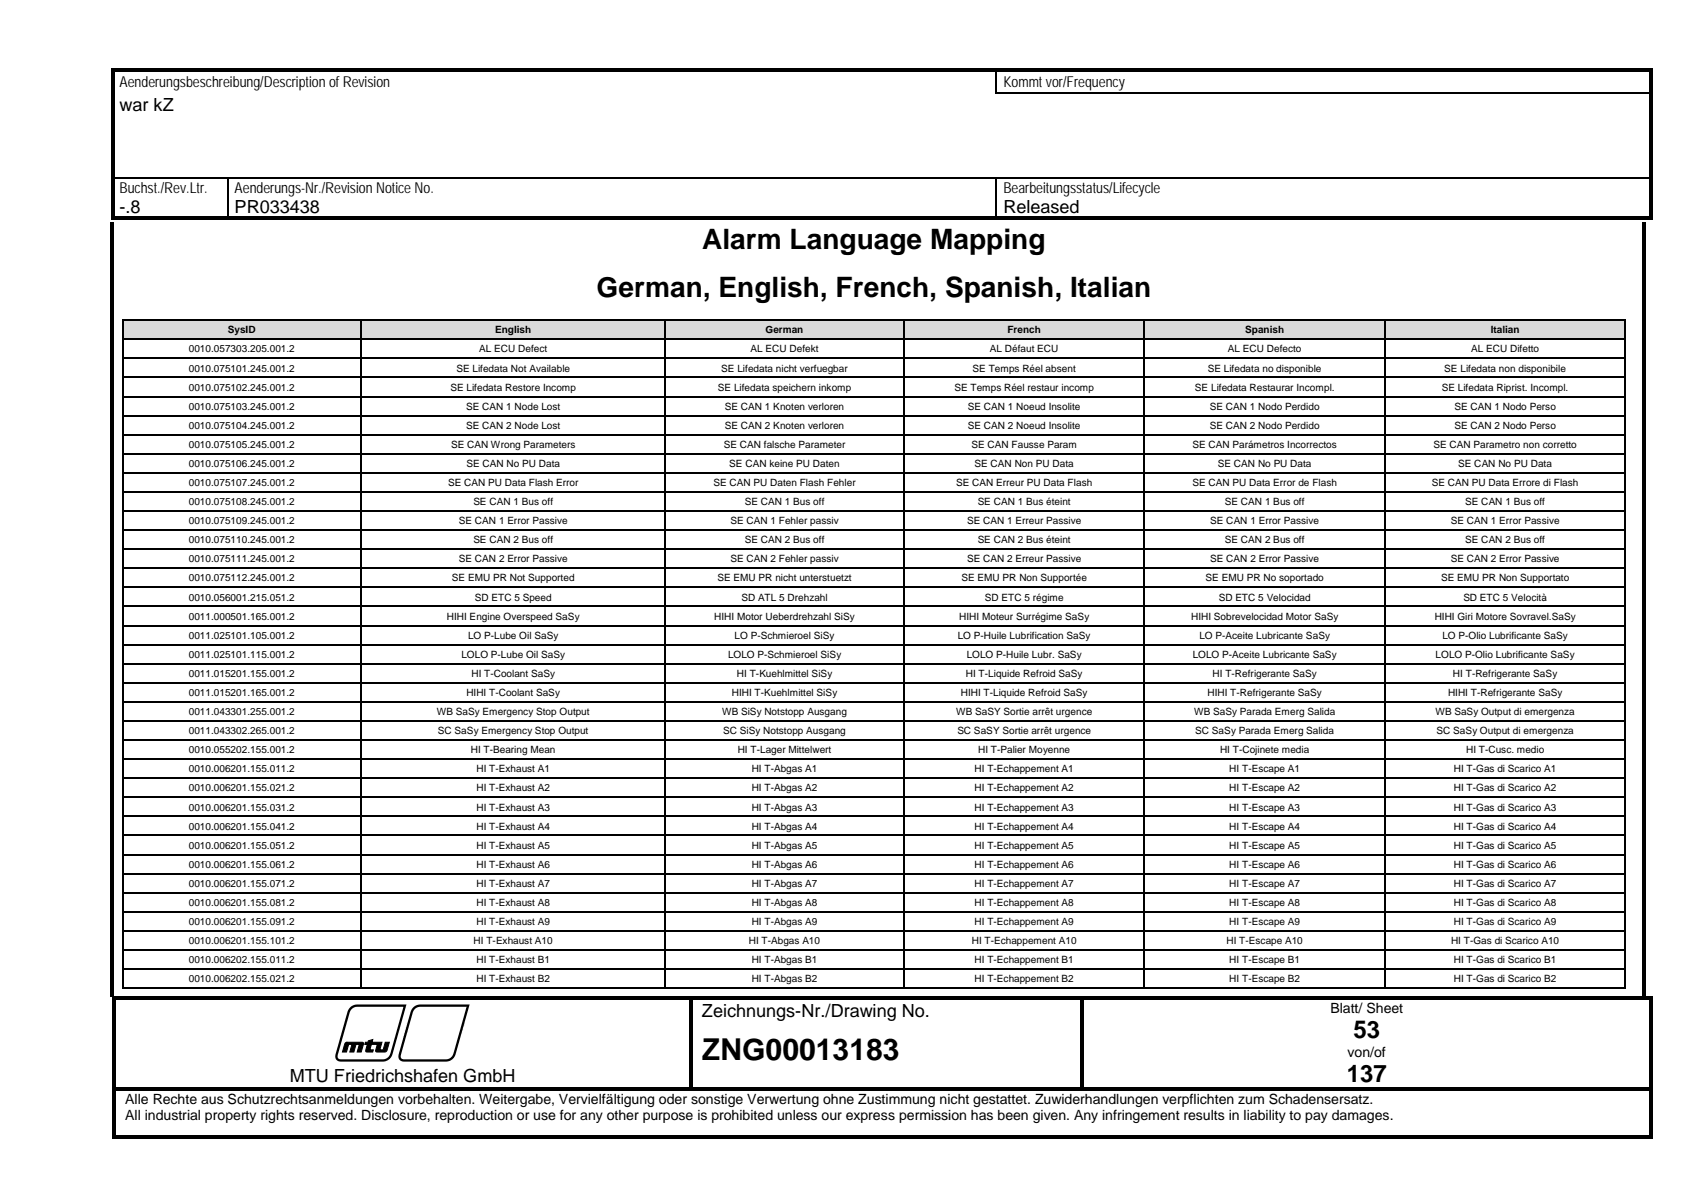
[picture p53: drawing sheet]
<svg xmlns="http://www.w3.org/2000/svg" width="297mm" height="210mm" viewBox="0 0 297 210" stroke-linecap="round" stroke-linejoin="round" font-family="sans-serif">
<defs><g id="words">
<text font-size="5.3" x="123.3" y="186.2">ZNG00013183</text>
<g font-size="4.9">
<text x="123.3" y="43.6">Alarm Language Mapping</text>
<text x="104.8" y="52.2">German, English, French, Spanish, Italian</text>
</g>
<g font-size="4.2">
<text x="237.7" y="182.4">53</text>
<text x="236.5" y="190.1">137</text>
</g>
<g font-size="3.2">
<text x="21" y="19.5">war kZ</text>
<text x="21" y="37.4">-.8</text>
<text x="41.2" y="37.4">PR033438</text>
<text x="176.2" y="37.4">Released</text>
<text x="123.3" y="178.5">Zeichnungs-Nr./Drawing No.</text>
<text x="50.9" y="190">MTU Friedrichshafen GmbH</text>
</g>
<g font-size="2.6">
<text x="21" y="15.3">Aenderungsbeschreibung/Descriptionof Revision</text>
<text x="176.2" y="15.3">Kommt vor/Frequency</text>
<text x="21" y="33.9">Buchst./Rev.Ltr.</text>
<text x="41.2" y="33.9">Aenderungs-Nr./RevisionNotice No.</text>
<text x="176.2" y="33.9">Bearbeitungsstatus/Lifecycle</text>
</g>
<g font-size="2.5">
<text x="233.7" y="177.8">Blatt/ Sheet</text>
<text x="236.7" y="185.5">von/of</text>
<text x="22" y="193.8">Alle Rechte aus Schutzrechtsanmeldungen vorbehalten. Weitergabe, Vervielfältigung oder sonstige Verwertung ohne Zustimmung nicht gestattet. Zuwiderhandlungen verpflichten zum Schadensersatz.</text>
<text x="22" y="196.6">All industrial property rights reserved. Disclosure, reproduction or use for any other purpose is prohibited unless our express permission has been given. Any infringement results in liability to pay damages.</text>
</g>
<g font-size="1.8">
<text x="40" y="58.5">SysID</text>
<text x="87" y="58.5">English</text>
<text x="134.5" y="58.5">German</text>
<text x="177" y="58.5">French</text>
<text x="218.7" y="58.5">Spanish</text>
<text x="261.8" y="58.5">Italian</text>
<text x="33.2" y="61.9">0010.057303.205.001.2</text>
<text x="33.2" y="65.2">0010.075101.245.001.2</text>
<text x="80.2" y="65.2">SE Lifedata Not Available</text>
<text x="84.2" y="61.9">AL ECU Defect</text>
<text x="126.7" y="65.2">SE Lifedata nicht verfuegbar</text>
<text x="131.8" y="61.9">AL ECU Defekt</text>
<text x="170.8" y="65.2">SE Temps Réel absent</text>
<text x="173.9" y="61.9">AL Défaut ECU</text>
<text x="212.1" y="65.2">SE Lifedata no disponible</text>
<text x="215.7" y="61.9">AL ECU Defecto</text>
<text x="253.7" y="65.2">SE Lifedata non disponibile</text>
<text x="258.4" y="61.9">AL ECU Difetto</text>
<text x="33.2" y="68.6">0010.075102.245.001.2</text>
<text x="33.2" y="71.9">0010.075103.245.001.2</text>
<text x="79.1" y="68.6">SE Lifedata Restore Incomp</text>
<text x="81.9" y="71.9">SE CAN 1 Node Lost</text>
<text x="126.1" y="68.6">SE Lifedata speichern inkomp</text>
<text x="127.3" y="71.9">SE CAN 1 Knoten verloren</text>
<text x="167.6" y="68.6">SE Temps Réel restaur incomp</text>
<text x="170" y="71.9">SE CAN 1 Noeud Insolite</text>
<text x="209.9" y="68.6">SE Lifedata Restaurar Incompl.</text>
<text x="212.5" y="71.9">SE CAN 1 Nodo Perdido</text>
<text x="253.2" y="68.6">SE Lifedata Riprist. Incompl.</text>
<text x="255.5" y="71.9">SE CAN 1 Nodo Perso</text>
<text x="33.2" y="75.3">0010.075104.245.001.2</text>
<text x="81.9" y="75.3">SE CAN 2 Node Lost</text>
<text x="127.3" y="75.3">SE CAN 2 Knoten verloren</text>
<text x="170" y="75.3">SE CAN 2 Noeud Insolite</text>
<text x="212.5" y="75.3">SE CAN 2 Nodo Perdido</text>
<text x="255.5" y="75.3">SE CAN 2 Nodo Perso</text>
<text x="33.2" y="78.7">0010.075105.245.001.2</text>
<text x="33.2" y="82">0010.075106.245.001.2</text>
<text x="79.2" y="78.7">SE CAN Wrong Parameters</text>
<text x="81.9" y="82">SE CAN No PU Data</text>
<text x="127.1" y="78.7">SE CAN falsche Parameter</text>
<text x="128.1" y="82">SE CAN keine PU Daten</text>
<text x="170.6" y="78.7">SE CAN Fausse Param</text>
<text x="171.2" y="82">SE CAN Non PU Data</text>
<text x="209.4" y="78.7">SE CAN Parámetros Incorrectos</text>
<text x="213.9" y="82">SE CAN No PU Data</text>
<text x="251.8" y="78.7">SE CAN Parametro non corretto</text>
<text x="256.1" y="82">SE CAN No PU Data</text>
<text x="33.2" y="85.3">0010.075107.245.001.2</text>
<text x="33.2" y="88.7">0010.075108.245.001.2</text>
<text x="78.7" y="85.3">SE CAN PU Data Flash Error</text>
<text x="83.1" y="88.7">SE CAN 1 Bus off</text>
<text x="125.3" y="85.3">SE CAN PU Daten Flash Fehler</text>
<text x="130.8" y="88.7">SE CAN 1 Bus off</text>
<text x="167.9" y="85.3">SE CAN Erreur PU Data Flash</text>
<text x="171.7" y="88.7">SE CAN 1 Bus éteint</text>
<text x="209.4" y="85.3">SE CAN PU Data Error de Flash</text>
<text x="215.1" y="88.7">SE CAN 1 Bus off</text>
<text x="251.5" y="85.3">SE CAN PU Data Errore di Flash</text>
<text x="257.4" y="88.7">SE CAN 1 Bus off</text>
<text x="33.2" y="92.1">0010.075109.245.001.2</text>
<text x="33.2" y="95.4">0010.075110.245.001.2</text>
<text x="80.6" y="92.1">SE CAN 1 Error Passive</text>
<text x="83.1" y="95.4">SE CAN 2 Bus off</text>
<text x="128.3" y="92.1">SE CAN 1 Fehler passiv</text>
<text x="130.8" y="95.4">SE CAN 2 Bus off</text>
<text x="169.9" y="92.1">SE CAN 1 Erreur Passive</text>
<text x="171.7" y="95.4">SE CAN 2 Bus éteint</text>
<text x="212.6" y="92.1">SE CAN 1 Error Passive</text>
<text x="215.1" y="95.4">SE CAN 2 Bus off</text>
<text x="254.8" y="92.1">SE CAN 1 Error Passive</text>
<text x="257.4" y="95.4">SE CAN 2 Bus off</text>
<text x="33.2" y="98.8">0010.075111.245.001.2</text>
<text x="80.6" y="98.8">SE CAN 2 Error Passive</text>
<text x="128.3" y="98.8">SE CAN 2 Fehler passiv</text>
<text x="169.9" y="98.8">SE CAN 2 Erreur Passive</text>
<text x="212.6" y="98.8">SE CAN 2 Error Passive</text>
<text x="254.8" y="98.8">SE CAN 2 Error Passive</text>
<text x="33.2" y="102.1">0010.075112.245.001.2</text>
<text x="33.2" y="105.5">0010.056001.215.051.2</text>
<text x="79.4" y="102.1">SE EMU PR Not Supported</text>
<text x="83.4" y="105.5">SD ETC 5 Speed</text>
<text x="126" y="102.1">SE EMU PR nicht unterstuetzt</text>
<text x="130.2" y="105.5">SD ATL 5 Drehzahl</text>
<text x="168.9" y="102.1">SE EMU PR Non Supportée</text>
<text x="173" y="105.5">SD ETC 5 régime</text>
<text x="211.8" y="102.1">SE EMU PR No soportado</text>
<text x="214.1" y="105.5">SD ETC 5 Velocidad</text>
<text x="253.1" y="102.1">SE EMU PR Non Supportato</text>
<text x="257" y="105.5">SD ETC 5 Velocità</text>
<text x="33.2" y="108.8">0011.000501.165.001.2</text>
<text x="33.2" y="112.2">0011.025101.105.001.2</text>
<text x="78.5" y="108.8">HIHI Engine Overspeed SaSy</text>
<text x="82.2" y="112.2">LO P-Lube Oil SaSy</text>
<text x="125.5" y="108.8">HIHI Motor Ueberdrehzahl SiSy</text>
<text x="129" y="112.2">LO P-Schmieroel SiSy</text>
<text x="168.2" y="112.2">LO P-Huile Lubrification SaSy</text>
<text x="168.5" y="108.8">HIHI Moteur Surrégime SaSy</text>
<text x="209.2" y="108.8">HIHI Sobrevelocidad Motor SaSy</text>
<text x="210.7" y="112.2">LO P-Aceite Lubricante SaSy</text>
<text x="252" y="108.8">HIHI Giri Motore Sovravel.SaSy</text>
<text x="253.3" y="112.2">LO P-Olio Lubrificante SaSy</text>
<text x="33.2" y="115.5">0011.025101.115.001.2</text>
<text x="33.2" y="118.9">0011.015201.155.001.2</text>
<text x="81" y="115.5">LOLO P-Lube Oil SaSy</text>
<text x="82.8" y="118.9">HI T-Coolant SaSy</text>
<text x="127.9" y="115.5">LOLO P-Schmieroel SiSy</text>
<text x="129.4" y="118.9">HI T-Kuehlmittel SiSy</text>
<text x="169.7" y="118.9">HI T-Liquide Refroid SaSy</text>
<text x="169.8" y="115.5">LOLO P-Huile Lubr. SaSy</text>
<text x="209.5" y="115.5">LOLO P-Aceite Lubricante SaSy</text>
<text x="213" y="118.9">HI T-Refrigerante SaSy</text>
<text x="252.2" y="115.5">LOLO P-Olio Lubrificante SaSy</text>
<text x="255.2" y="118.9">HI T-Refrigerante SaSy</text>
<text x="33.2" y="122.2">0011.015201.165.001.2</text>
<text x="33.2" y="125.6">0011.043301.255.001.2</text>
<text x="76.7" y="125.6">WB SaSy Emergency Stop Output</text>
<text x="81.9" y="122.2">HIHI T-Coolant SaSy</text>
<text x="126.8" y="125.6">WB SiSy Notstopp Ausgang</text>
<text x="128.5" y="122.2">HIHI T-Kuehlmittel SiSy</text>
<text x="167.9" y="125.6">WB SaSY Sortie arrêt urgence</text>
<text x="168.8" y="122.2">HIHI T-Liquide Refroid SaSy</text>
<text x="209.7" y="125.6">WB SaSy Parada Emerg Salida</text>
<text x="212.1" y="122.2">HIHI T-Refrigerante SaSy</text>
<text x="252.1" y="125.6">WB SaSy Output di emergenza</text>
<text x="254.3" y="122.2">HIHI T-Refrigerante SaSy</text>
<text x="33.2" y="128.9">0011.043302.265.001.2</text>
<text x="76.9" y="128.9">SC SaSy Emergency Stop Output</text>
<text x="127" y="128.9">SC SiSy Notstopp Ausgang</text>
<text x="168.1" y="128.9">SC SaSY Sortie arrêt urgence</text>
<text x="209.9" y="128.9">SC SaSy Parada Emerg Salida</text>
<text x="252.3" y="128.9">SC SaSy Output di emergenza</text>
<text x="33.2" y="132.3">0010.055202.155.001.2</text>
<text x="33.2" y="135.6">0010.006201.155.011.2</text>
<text x="82.7" y="132.3">HI T-Bearing Mean</text>
<text x="83.7" y="135.6">HI T-Exhaust A1</text>
<text x="129.6" y="132.3">HI T-Lager Mittelwert</text>
<text x="132" y="135.6">HI T-Abgas A1</text>
<text x="171.2" y="135.6">HI T-Echappement A1</text>
<text x="171.8" y="132.3">HI T-Palier Moyenne</text>
<text x="214.3" y="132.3">HI T-Cojinete media</text>
<text x="215.9" y="135.6">HI T-Escape A1</text>
<text x="255.4" y="135.6">HI T-Gas di Scarico A1</text>
<text x="257.5" y="132.3">HI T-Cusc. medio</text>
<text x="33.2" y="139">0010.006201.155.021.2</text>
<text x="33.2" y="142.3">0010.006201.155.031.2</text>
<text x="83.7" y="139">HI T-Exhaust A2</text>
<text x="83.7" y="142.3">HI T-Exhaust A3</text>
<text x="132" y="139">HI T-Abgas A2</text>
<text x="132" y="142.3">HI T-Abgas A3</text>
<text x="171.2" y="139">HI T-Echappement A2</text>
<text x="171.2" y="142.3">HI T-Echappement A3</text>
<text x="215.9" y="139">HI T-Escape A2</text>
<text x="215.9" y="142.3">HI T-Escape A3</text>
<text x="255.4" y="139">HI T-Gas di Scarico A2</text>
<text x="255.4" y="142.3">HI T-Gas di Scarico A3</text>
<text x="33.2" y="145.7">0010.006201.155.041.2</text>
<text x="33.2" y="149">0010.006201.155.051.2</text>
<text x="83.7" y="145.7">HI T-Exhaust A4</text>
<text x="83.7" y="149">HI T-Exhaust A5</text>
<text x="132" y="145.7">HI T-Abgas A4</text>
<text x="132" y="149">HI T-Abgas A5</text>
<text x="171.2" y="145.7">HI T-Echappement A4</text>
<text x="171.2" y="149">HI T-Echappement A5</text>
<text x="215.9" y="145.7">HI T-Escape A4</text>
<text x="215.9" y="149">HI T-Escape A5</text>
<text x="255.4" y="145.7">HI T-Gas di Scarico A4</text>
<text x="255.4" y="149">HI T-Gas di Scarico A5</text>
<text x="33.2" y="152.4">0010.006201.155.061.2</text>
<text x="33.2" y="155.7">0010.006201.155.071.2</text>
<text x="83.7" y="152.4">HI T-Exhaust A6</text>
<text x="83.7" y="155.7">HI T-Exhaust A7</text>
<text x="132" y="152.4">HI T-Abgas A6</text>
<text x="132" y="155.7">HI T-Abgas A7</text>
<text x="171.2" y="152.4">HI T-Echappement A6</text>
<text x="171.2" y="155.7">HI T-Echappement A7</text>
<text x="215.9" y="152.4">HI T-Escape A6</text>
<text x="215.9" y="155.7">HI T-Escape A7</text>
<text x="255.4" y="152.4">HI T-Gas di Scarico A6</text>
<text x="255.4" y="155.7">HI T-Gas di Scarico A7</text>
<text x="33.2" y="159.1">0010.006201.155.081.2</text>
<text x="83.7" y="159.1">HI T-Exhaust A8</text>
<text x="132" y="159.1">HI T-Abgas A8</text>
<text x="171.2" y="159.1">HI T-Echappement A8</text>
<text x="215.9" y="159.1">HI T-Escape A8</text>
<text x="255.4" y="159.1">HI T-Gas di Scarico A8</text>
<text x="33.2" y="162.4">0010.006201.155.091.2</text>
<text x="33.2" y="165.8">0010.006201.155.101.2</text>
<text x="83.2" y="165.8">HI T-Exhaust A10</text>
<text x="83.7" y="162.4">HI T-Exhaust A9</text>
<text x="131.5" y="165.8">HI T-Abgas A10</text>
<text x="132" y="162.4">HI T-Abgas A9</text>
<text x="170.7" y="165.8">HI T-Echappement A10</text>
<text x="171.2" y="162.4">HI T-Echappement A9</text>
<text x="215.4" y="165.8">HI T-Escape A10</text>
<text x="215.9" y="162.4">HI T-Escape A9</text>
<text x="254.9" y="165.8">HI T-Gas di Scarico A10</text>
<text x="255.4" y="162.4">HI T-Gas di Scarico A9</text>
<text x="33.2" y="169.1">0010.006202.155.011.2</text>
<text x="33.2" y="172.5">0010.006202.155.021.2</text>
<text x="83.7" y="172.5">HI T-Exhaust B2</text>
<text x="83.7" y="169.1">HI T-Exhaust B1</text>
<text x="132" y="172.5">HI T-Abgas B2</text>
<text x="132" y="169.1">HI T-Abgas B1</text>
<text x="171.2" y="172.5">HI T-Echappement B2</text>
<text x="171.2" y="169.1">HI T-Echappement B1</text>
<text x="215.9" y="172.5">HI T-Escape B2</text>
<text x="215.9" y="169.1">HI T-Escape B1</text>
<text x="255.4" y="172.5">HI T-Gas di Scarico B2</text>
<text x="255.4" y="169.1">HI T-Gas di Scarico B1</text>
</g>
</g></defs>
<g fill="#000">
<path d="M19.5 12h.6v.5h-.6z" fill-rule="evenodd"/>
<path d="M19.5 12h.6v.5h-.6z" fill-rule="evenodd"/>
<path d="M19.5 12.5h.6v3.7h-.6z" fill-rule="evenodd"/>
<path d="M19.5 16.2h.6v.3h-.6z" fill-rule="evenodd"/>
<path d="M20.1 12h154.8v.5h-154.8z" fill-rule="evenodd"/>
<path d="M174.9 12h.5v.5h-.5z" fill-rule="evenodd"/>
<path d="M175.4 12h24.6v.5h-24.6z" fill-rule="evenodd"/>
<path d="M200 12h.6v.5h-.6z" fill-rule="evenodd"/>
<path d="M200.6 12h89.2v.5h-89.2z" fill-rule="evenodd"/>
<path d="M289.8 12h.5v.5h-.5z" fill-rule="evenodd"/>
<path d="M289.8 12h.5v.5h-.5z" fill-rule="evenodd"/>
<path d="M289.8 12.5h.5v3.7h-.5z" fill-rule="evenodd"/>
<path d="M289.8 16.2h.5v.3h-.5z" fill-rule="evenodd"/>
<path d="M19.5 16.5h.6v3.7h-.6z" fill-rule="evenodd"/>
<path d="M19.5 20.2h.6v3.6h-.6z" fill-rule="evenodd"/>
<path d="M19.5 23.8h.6v3.7h-.6z" fill-rule="evenodd"/>
<path d="M19.5 27.5h.6v3.6h-.6z" fill-rule="evenodd"/>
<path d="M19.5 31.4h.6v3h-.6z" fill-rule="evenodd"/>
<path d="M19.5 34.4h.6v3.7h-.6z" fill-rule="evenodd"/>
<path d="M19.5 38.1h.6v.5h-.6z" fill-rule="evenodd"/>
<path d="M19.5 38.1h.6v.5h-.6z" fill-rule="evenodd"/>
<path d="M20.1 38.1h19.8v.5h-19.8z" fill-rule="evenodd"/>
<path d="M39.9 38.1h.5v.5h-.5z" fill-rule="evenodd"/>
<path d="M40.4 38.1h134.5v.5h-134.5z" fill-rule="evenodd"/>
<path d="M174.9 38.1h.5v.5h-.5z" fill-rule="evenodd"/>
<path d="M175.4 38.1h114.4v.5h-114.4z" fill-rule="evenodd"/>
<path d="M289.8 16.5h.5v3.7h-.5z" fill-rule="evenodd"/>
<path d="M289.8 20.2h.5v3.6h-.5z" fill-rule="evenodd"/>
<path d="M289.8 23.8h.5v3.7h-.5z" fill-rule="evenodd"/>
<path d="M289.8 27.5h.5v3.6h-.5z" fill-rule="evenodd"/>
<path d="M289.8 31.4h.5v3h-.5z" fill-rule="evenodd"/>
<path d="M289.8 34.4h.5v3.7h-.5z" fill-rule="evenodd"/>
<path d="M289.8 38.1h.5v.5h-.5z" fill-rule="evenodd"/>
<path d="M289.8 38.1h.5v.5h-.5z" fill-rule="evenodd"/>
<path d="M19.8 175h.5v.5h-.5z" fill-rule="evenodd"/>
<path d="M19.8 175h.5v.5h-.5z" fill-rule="evenodd"/>
<path d="M20.3 175h100.8v.5h-100.8z" fill-rule="evenodd"/>
<path d="M121.1 175h.5v.5h-.5z" fill-rule="evenodd"/>
<path d="M121.6 175h68.2v.5h-68.2z" fill-rule="evenodd"/>
<path d="M189.8 175h.6v.5h-.6z" fill-rule="evenodd"/>
<path d="M190.4 175h99.4v.5h-99.4z" fill-rule="evenodd"/>
<path d="M289.8 175h.5v.5h-.5z" fill-rule="evenodd"/>
<path d="M289.8 175h.5v.5h-.5z" fill-rule="evenodd"/>
<path d="M19.8 175.5h.5v15.4h-.5z" fill-rule="evenodd"/>
<path d="M19.8 190.9h.5v.6h-.5z" fill-rule="evenodd"/>
<path d="M19.8 191.5h.5v8h-.5z" fill-rule="evenodd"/>
<path d="M20.3 190.9h100.8v.6h-100.8z" fill-rule="evenodd"/>
<path d="M121.1 175.5h.5v15.4h-.5z" fill-rule="evenodd"/>
<path d="M121.1 190.9h.5v.6h-.5z" fill-rule="evenodd"/>
<path d="M121.6 190.9h68.2v.6h-68.2z" fill-rule="evenodd"/>
<path d="M189.8 175.5h.6v15.4h-.6z" fill-rule="evenodd"/>
<path d="M189.8 190.9h.6v.6h-.6z" fill-rule="evenodd"/>
<path d="M190.4 190.9h99.4v.6h-99.4z" fill-rule="evenodd"/>
<path d="M289.8 175.5h.5v15.4h-.5z" fill-rule="evenodd"/>
<path d="M289.8 190.9h.5v.6h-.5z" fill-rule="evenodd"/>
<path d="M289.8 191.5h.5v8h-.5z" fill-rule="evenodd"/>
<path d="M19.8 199.5h.5v.5h-.5z" fill-rule="evenodd"/>
<path d="M19.8 199.5h.5v.5h-.5z" fill-rule="evenodd"/>
<path d="M20.3 199.5h269.5v.5h-269.5z" fill-rule="evenodd"/>
<path d="M289.8 199.5h.5v.5h-.5z" fill-rule="evenodd"/>
<path d="M289.8 199.5h.5v.5h-.5z" fill-rule="evenodd"/>
</g>
<path d="M175 12.5v3.7M20.1 31.3h19.8M40 31.4v6.7M40.1 31.3h134.8M175 31.4v6.7M175.2 31.3h114.6" fill="none" stroke="#000" stroke-width=".25"/>
<path d="M174.9 16.3h25.1M200.4 16.3h89.4" fill="none" stroke="#000" stroke-width=".34"/>
<g fill="#000">
<path d="M200 16.2h.4v.3h-.4zM19.5 31.1h.6v.3h-.6zM39.9 31.4h.2zM39.9 31.1h.2v.3h-.2zM174.9 31.4h.3zM174.9 31.1h.3v.3h-.3zM289.8 31.1h.5v.3h-.5zM60.6 183.2l.3-.2h2.2a.47 .47 0 0 1 .6 .1 .47 .47 0 0 1 .1 .6l-.4 1h-.7l.4-1.3h-.6l-.3 1.3h-.8l.4-1.3h-.6l-.3 1.3h-.8zM64.2 183h.4l.1-.2 .8-.3-.2 .5h1.8l-.4 1.4h.6l.4-1.4h.7l-.1 .4a1.4 1.4 0 0 1-.7 1.3h-1a.44 .44 0 0 1-.6-.3l.3-1h-1.1l-.2 1h.6l-.1 .3h-.5a.51 .51 0 0 1-.8-.3l.3-1h-.4z"/>
<path d="M61.5 176.9l.6-.4 .6-.1h8.7l-2.4 8.6a2.24 2.24 0 0 1-2.7 1.4h-6.4a1.06 1.06 0 0 1-1-.6 1.06 1.06 0 0 1 .2-1.1l1.9-6.9zM61.8 177.2l-.4 .7-2 7.2a.69 .69 0 0 0 .1 .8 .69 .69 0 0 0 .8 .1h6.9a1.38 1.38 0 0 0 1.4-1.1l2.3-8.1h-8.2z"/>
<path d="M72.6 176.9l.6-.4 .6-.1h8.7l-2.5 8.6a2.21 2.21 0 0 1-2.6 1.4h-6.4a1.06 1.06 0 0 1-1-.6 1.06 1.06 0 0 1 .1-1.1l2-7.1zM72.9 177.2l-.4 .7-2 7.2a.69 .69 0 0 0 .1 .8 .69 .69 0 0 0 .8 .1h6.9a1.38 1.38 0 0 0 1.4-1.1l2.2-8.1h-8.1z"/>
</g>
<path d="M60.6 183.2l.3-.2h2.2a.47 .47 0 0 1 .6 .1 .47 .47 0 0 1 .1 .6l-.4 1h-.7l.4-1.3h-.6l-.3 1.3h-.8l.4-1.3h-.6l-.3 1.3h-.8zM64.2 183h.4l.1-.2 .8-.3-.2 .5h1.8l-.4 1.4h.6l.4-1.4h.7l-.1 .4a1.4 1.4 0 0 1-.7 1.3h-1a.44 .44 0 0 1-.6-.3l.3-1h-1.1l-.2 1h.6l-.1 .3h-.5a.51 .51 0 0 1-.8-.3l.3-1h-.4z" fill="none" stroke="#000" stroke-width=".18"/>
<g fill="#dadada">
<path d="M21.7 56.4h41.6v3h-41.6z" fill-rule="evenodd"/>
<path d="M22.8 56.9h39.4v2h-39.4z" fill-rule="evenodd"/>
<path d="M63.6 56.4h53.1v3h-53.1z" fill-rule="evenodd"/>
<path d="M64.7 56.9h50.9v2h-50.9z" fill-rule="evenodd"/>
<path d="M117 56.4h41.6v3h-41.6z" fill-rule="evenodd"/>
<path d="M118.1 56.9h39.5v2h-39.5z" fill-rule="evenodd"/>
<path d="M158.8 56.4h42v3h-42z" fill-rule="evenodd"/>
<path d="M160 56.9h39.8v2h-39.8z" fill-rule="evenodd"/>
<path d="M201 56.4h42.1v3h-42.1z" fill-rule="evenodd"/>
<path d="M202.2 56.9h39.8v2h-39.8z" fill-rule="evenodd"/>
<path d="M243.3 56.4h42v3h-42z" fill-rule="evenodd"/>
<path d="M244.5 56.9h39.7v2h-39.7z" fill-rule="evenodd"/>
</g>
<g fill="#000">
<path d="M21.4 56h.3v.4h-.3zM21.4 59.4h.3v.4h-.3zM63.3 56.4h.3zM63.3 56h.3v.4h-.3zM63.3 59.4h.3v.4h-.3zM116.7 56.4h.3zM116.7 56h.3v.4h-.3zM116.7 59.4h.3v.4h-.3zM158.6 56.4h.4zM158.6 56h.4v.4h-.4zM158.6 59.4h.4v.4h-.4zM200.9 56.4h.3z"/>
<path d="M200.9 56h.3v.4h-.3zM200.9 59.4h.3v.4h-.3zM243.1 56.4h.3zM243.1 56h.3v.4h-.3zM243.1 59.4h.3v.4h-.3zM285.3 56h.3v.4h-.3zM285.3 59.4h.3v.4h-.3zM21.4 62.8h.3v.3h-.3zM21.4 66.1h.3v.4h-.3zM21.4 69.5h.3v.3h-.3zM21.4 72.8h.3v.4h-.3zM21.4 76.2h.3v.3h-.3z"/>
<path d="M21.4 79.5h.3v.4h-.3zM63.3 62.8h.3v.3h-.3zM63.3 66.1h.3v.4h-.3zM63.3 69.5h.3v.3h-.3zM63.3 72.8h.3v.4h-.3zM63.3 76.2h.3v.3h-.3zM63.3 79.5h.3v.4h-.3zM116.7 62.8h.3v.3h-.3zM116.7 66.1h.3v.4h-.3zM116.7 69.5h.3v.3h-.3zM116.7 72.8h.3v.4h-.3zM116.7 76.2h.3v.3h-.3z"/>
<path d="M116.7 79.5h.3v.4h-.3zM158.6 62.8h.4v.3h-.4zM158.6 66.1h.4v.4h-.4zM158.6 69.5h.4v.3h-.4zM158.6 72.8h.4v.4h-.4zM158.6 76.2h.4v.3h-.4zM158.6 79.5h.4v.4h-.4zM200.9 62.8h.3v.3h-.3zM200.9 66.1h.3v.4h-.3zM200.9 69.5h.3v.3h-.3zM200.9 72.8h.3v.4h-.3zM200.9 76.2h.3v.3h-.3z"/>
<path d="M200.9 79.5h.3v.4h-.3zM243.1 62.8h.3v.3h-.3zM243.1 66.1h.3v.4h-.3zM243.1 69.5h.3v.3h-.3zM243.1 72.8h.3v.4h-.3zM243.1 76.2h.3v.3h-.3zM243.1 79.5h.3v.4h-.3zM285.3 62.8h.3v.3h-.3zM285.3 66.1h.3v.4h-.3zM285.3 69.5h.3v.3h-.3zM285.3 72.8h.3v.4h-.3zM285.3 76.2h.3v.3h-.3z"/>
<path d="M285.3 79.5h.3v.4h-.3zM21.4 82.9h.3v.3h-.3zM21.4 86.2h.3v.4h-.3zM21.4 89.6h.3v.3h-.3zM21.4 92.9h.3v.4h-.3zM21.4 96.3h.3v.3h-.3zM21.4 99.6h.3v.4h-.3zM63.3 82.9h.3v.3h-.3zM63.3 86.2h.3v.4h-.3zM63.3 89.6h.3v.3h-.3zM63.3 92.9h.3v.4h-.3zM63.3 96.3h.3v.3h-.3z"/>
<path d="M63.3 99.6h.3v.4h-.3zM116.7 82.9h.3v.3h-.3zM116.7 86.2h.3v.4h-.3zM116.7 89.6h.3v.3h-.3zM116.7 92.9h.3v.4h-.3zM116.7 96.3h.3v.3h-.3zM116.7 99.6h.3v.4h-.3zM158.6 82.9h.4v.3h-.4zM158.6 86.2h.4v.4h-.4zM158.6 89.6h.4v.3h-.4zM158.6 92.9h.4v.4h-.4zM158.6 96.3h.4v.3h-.4z"/>
<path d="M158.6 99.6h.4v.4h-.4zM200.9 82.9h.3v.3h-.3zM200.9 86.2h.3v.4h-.3zM200.9 89.6h.3v.3h-.3zM200.9 92.9h.3v.4h-.3zM200.9 96.3h.3v.3h-.3zM200.9 99.6h.3v.4h-.3zM243.1 82.9h.3v.3h-.3zM243.1 86.2h.3v.4h-.3zM243.1 89.6h.3v.3h-.3zM243.1 92.9h.3v.4h-.3zM243.1 96.3h.3v.3h-.3z"/>
<path d="M243.1 99.6h.3v.4h-.3zM285.3 82.9h.3v.3h-.3zM285.3 86.2h.3v.4h-.3zM285.3 89.6h.3v.3h-.3zM285.3 92.9h.3v.4h-.3zM285.3 96.3h.3v.3h-.3zM285.3 99.6h.3v.4h-.3zM21.4 103h.3v.3h-.3zM21.4 106.3h.3v.4h-.3zM21.4 109.7h.3v.3h-.3zM21.4 113h.3v.4h-.3zM21.4 116.4h.3v.3h-.3z"/>
<path d="M63.3 103h.3v.3h-.3zM63.3 106.3h.3v.4h-.3zM63.3 109.7h.3v.3h-.3zM63.3 113h.3v.4h-.3zM63.3 116.4h.3v.3h-.3zM116.7 103h.3v.3h-.3zM116.7 106.3h.3v.4h-.3zM116.7 109.7h.3v.3h-.3zM116.7 113h.3v.4h-.3zM116.7 116.4h.3v.3h-.3zM158.6 103h.4v.3h-.4zM158.6 106.3h.4v.4h-.4z"/>
<path d="M158.6 109.7h.4v.3h-.4zM158.6 113h.4v.4h-.4zM158.6 116.4h.4v.3h-.4zM200.9 103h.3v.3h-.3zM200.9 106.3h.3v.4h-.3zM200.9 109.7h.3v.3h-.3zM200.9 113h.3v.4h-.3zM200.9 116.4h.3v.3h-.3zM243.1 103h.3v.3h-.3zM243.1 106.3h.3v.4h-.3zM243.1 109.7h.3v.3h-.3zM243.1 113h.3v.4h-.3z"/>
<path d="M243.1 116.4h.3v.3h-.3zM285.3 103h.3v.3h-.3zM285.3 106.3h.3v.4h-.3zM285.3 109.7h.3v.3h-.3zM285.3 113h.3v.4h-.3zM285.3 116.4h.3v.3h-.3zM21.4 119.7h.3v.4h-.3zM21.4 123.1h.3v.3h-.3zM21.4 126.4h.3v.4h-.3zM21.4 129.8h.3v.4h-.3zM21.4 133.1h.3v.4h-.3zM21.4 136.5h.3v.3h-.3z"/>
<path d="M63.3 119.7h.3v.4h-.3zM63.3 123.1h.3v.3h-.3zM63.3 126.4h.3v.4h-.3zM63.3 129.8h.3v.4h-.3zM63.3 133.1h.3v.4h-.3zM63.3 136.5h.3v.3h-.3zM116.7 119.7h.3v.4h-.3zM116.7 123.1h.3v.3h-.3zM116.7 126.4h.3v.4h-.3zM116.7 129.8h.3v.4h-.3zM116.7 133.1h.3v.4h-.3zM116.7 136.5h.3v.3h-.3z"/>
<path d="M158.6 119.7h.4v.4h-.4zM158.6 123.1h.4v.3h-.4zM158.6 126.4h.4v.4h-.4zM158.6 129.8h.4v.4h-.4zM158.6 133.1h.4v.4h-.4zM158.6 136.5h.4v.3h-.4zM200.9 119.7h.3v.4h-.3zM200.9 123.1h.3v.3h-.3zM200.9 126.4h.3v.4h-.3zM200.9 129.8h.3v.4h-.3zM200.9 133.1h.3v.4h-.3zM200.9 136.5h.3v.3h-.3z"/>
<path d="M243.1 119.7h.3v.4h-.3zM243.1 123.1h.3v.3h-.3zM243.1 126.4h.3v.4h-.3zM243.1 129.8h.3v.4h-.3zM243.1 133.1h.3v.4h-.3zM243.1 136.5h.3v.3h-.3zM285.3 119.7h.3v.4h-.3zM285.3 123.1h.3v.3h-.3zM285.3 126.4h.3v.4h-.3zM285.3 129.8h.3v.4h-.3zM285.3 133.1h.3v.4h-.3zM285.3 136.5h.3v.3h-.3z"/>
<path d="M21.4 139.8h.3v.4h-.3zM21.4 143.2h.3v.4h-.3zM21.4 146.5h.3v.4h-.3zM21.4 149.9h.3v.4h-.3zM21.4 153.2h.3v.4h-.3zM21.4 156.6h.3v.4h-.3zM63.3 139.8h.3v.4h-.3zM63.3 143.2h.3v.4h-.3zM63.3 146.5h.3v.4h-.3zM63.3 149.9h.3v.4h-.3zM63.3 153.2h.3v.4h-.3zM63.3 156.6h.3v.4h-.3z"/>
<path d="M116.7 139.8h.3v.4h-.3zM116.7 143.2h.3v.4h-.3zM116.7 146.5h.3v.4h-.3zM116.7 149.9h.3v.4h-.3zM116.7 153.2h.3v.4h-.3zM116.7 156.6h.3v.4h-.3zM158.6 139.8h.4v.4h-.4zM158.6 143.2h.4v.4h-.4zM158.6 146.5h.4v.4h-.4zM158.6 149.9h.4v.4h-.4zM158.6 153.2h.4v.4h-.4zM158.6 156.6h.4v.4h-.4z"/>
<path d="M200.9 139.8h.3v.4h-.3zM200.9 143.2h.3v.4h-.3zM200.9 146.5h.3v.4h-.3zM200.9 149.9h.3v.4h-.3zM200.9 153.2h.3v.4h-.3zM200.9 156.6h.3v.4h-.3zM243.1 139.8h.3v.4h-.3zM243.1 143.2h.3v.4h-.3zM243.1 146.5h.3v.4h-.3zM243.1 149.9h.3v.4h-.3zM243.1 153.2h.3v.4h-.3zM243.1 156.6h.3v.4h-.3z"/>
<path d="M285.3 139.8h.3v.4h-.3zM285.3 143.2h.3v.4h-.3zM285.3 146.5h.3v.4h-.3zM285.3 149.9h.3v.4h-.3zM285.3 153.2h.3v.4h-.3zM285.3 156.6h.3v.4h-.3zM21.4 160h.3v.3h-.3zM21.4 163.3h.3v.4h-.3zM21.4 166.6h.3v.4h-.3zM21.4 170h.3v.4h-.3zM21.4 173.4h.3v.3h-.3zM63.3 160h.3v.3h-.3z"/>
<path d="M63.3 163.3h.3v.4h-.3zM63.3 166.6h.3v.4h-.3zM63.3 170h.3v.4h-.3zM63.3 173.4h.3v.3h-.3zM116.7 160h.3v.3h-.3zM116.7 163.3h.3v.4h-.3zM116.7 166.6h.3v.4h-.3zM116.7 170h.3v.4h-.3zM116.7 173.4h.3v.3h-.3zM158.6 160h.4v.3h-.4zM158.6 163.3h.4v.4h-.4zM158.6 166.6h.4v.4h-.4z"/>
<path d="M158.6 170h.4v.4h-.4zM158.6 173.4h.4v.3h-.4zM200.9 160h.3v.3h-.3zM200.9 163.3h.3v.4h-.3zM200.9 166.6h.3v.4h-.3zM200.9 170h.3v.4h-.3zM200.9 173.4h.3v.3h-.3zM243.1 160h.3v.3h-.3zM243.1 163.3h.3v.4h-.3zM243.1 166.6h.3v.4h-.3zM243.1 170h.3v.4h-.3zM243.1 173.4h.3v.3h-.3z"/>
<path d="M285.3 160h.3v.3h-.3zM285.3 163.3h.3v.4h-.3zM285.3 166.6h.3v.4h-.3zM285.3 170h.3v.4h-.3zM285.3 173.4h.3v.3h-.3z"/>
</g>
<g fill="none" stroke="#000" stroke-width=".34">
<path d="M21.5 56.4v3M21.5 59.8v3M21.7 56.2h41.6M21.7 59.6h41.6M63.5 56.4v3M63.5 59.8v3M63.6 56.2h53.1M63.6 59.6h53.1M116.8 56.4v3M116.8 59.8v3M117 56.2h41.6M117 59.6h41.6"/>
<path d="M158.8 56.4v3M158.8 59.8v3M159 56.2h41.9M159 59.6h41.9M201 56.4v3M201 59.8v3M201.2 56.2h41.9M201.2 59.6h41.9M243.3 56.4v3M243.3 59.8v3M243.4 56.2h41.9M243.4 59.6h41.9"/>
<path d="M285.5 56.4v3M285.5 59.8v3M21.5 63.1v3M21.5 66.5v3M21.5 69.8v3M21.5 73.2v3M21.5 76.5v3M21.5 79.9v3M21.7 62.9h41.6M21.7 66.3h41.6M21.7 69.6h41.6M21.7 73h41.6"/>
<path d="M21.7 76.3h41.6M21.7 79.7h41.6M63.5 63.1v3M63.5 66.5v3M63.5 69.8v3M63.5 73.2v3M63.5 76.5v3M63.5 79.9v3M63.6 62.9h53.1M63.6 66.3h53.1M63.6 69.6h53.1M63.6 73h53.1"/>
<path d="M63.6 76.3h53.1M63.6 79.7h53.1M116.8 63.1v3M116.8 66.5v3M116.8 69.8v3M116.8 73.2v3M116.8 76.5v3M116.8 79.9v3M117 62.9h41.6M117 66.3h41.6M117 69.6h41.6M117 73h41.6"/>
<path d="M117 76.3h41.6M117 79.7h41.6M158.8 63.1v3M158.8 66.5v3M158.8 69.8v3M158.8 73.2v3M158.8 76.5v3M158.8 79.9v3M159 62.9h41.9M159 66.3h41.9M159 69.6h41.9M159 73h41.9"/>
<path d="M159 76.3h41.9M159 79.7h41.9M201 63.1v3M201 66.5v3M201 69.8v3M201 73.2v3M201 76.5v3M201 79.9v3M201.2 62.9h41.9M201.2 66.3h41.9M201.2 69.6h41.9M201.2 73h41.9"/>
<path d="M201.2 76.3h41.9M201.2 79.7h41.9M243.3 63.1v3M243.3 66.5v3M243.3 69.8v3M243.3 73.2v3M243.3 76.5v3M243.3 79.9v3M243.4 62.9h41.9M243.4 66.3h41.9M243.4 69.6h41.9M243.4 73h41.9"/>
<path d="M243.4 76.3h41.9M243.4 79.7h41.9M285.5 63.1v3M285.5 66.5v3M285.5 69.8v3M285.5 73.2v3M285.5 76.5v3M285.5 79.9v3M21.5 83.2v3M21.5 86.6v3M21.5 89.9v3M21.5 93.3v3"/>
<path d="M21.5 96.6v3M21.5 100v3M21.7 83h41.6M21.7 86.4h41.6M21.7 89.7h41.6M21.7 93.1h41.6M21.7 96.4h41.6M21.7 99.8h41.6M63.5 83.2v3M63.5 86.6v3M63.5 89.9v3M63.5 93.3v3"/>
<path d="M63.5 96.6v3M63.5 100v3M63.6 83h53.1M63.6 86.4h53.1M63.6 89.7h53.1M63.6 93.1h53.1M63.6 96.4h53.1M63.6 99.8h53.1M116.8 83.2v3M116.8 86.6v3M116.8 89.9v3M116.8 93.3v3"/>
<path d="M116.8 96.6v3M116.8 100v3M117 83h41.6M117 86.4h41.6M117 89.7h41.6M117 93.1h41.6M117 96.4h41.6M117 99.8h41.6M158.8 83.2v3M158.8 86.6v3M158.8 89.9v3M158.8 93.3v3"/>
<path d="M158.8 96.6v3M158.8 100v3M159 83h41.9M159 86.4h41.9M159 89.7h41.9M159 93.1h41.9M159 96.4h41.9M159 99.8h41.9M201 83.2v3M201 86.6v3M201 89.9v3M201 93.3v3"/>
<path d="M201 96.6v3M201 100v3M201.2 83h41.9M201.2 86.4h41.9M201.2 89.7h41.9M201.2 93.1h41.9M201.2 96.4h41.9M201.2 99.8h41.9M243.3 83.2v3M243.3 86.6v3M243.3 89.9v3M243.3 93.3v3"/>
<path d="M243.3 96.6v3M243.3 100v3M243.4 83h41.9M243.4 86.4h41.9M243.4 89.7h41.9M243.4 93.1h41.9M243.4 96.4h41.9M243.4 99.8h41.9M285.5 83.2v3M285.5 86.6v3M285.5 89.9v3M285.5 93.3v3"/>
<path d="M285.5 96.6v3M285.5 100v3M21.5 103.3v3M21.5 106.7v3M21.5 110v3M21.5 113.4v3M21.5 116.7v3M21.7 103.1h41.6M21.7 106.5h41.6M21.7 109.9h41.6M21.7 113.2h41.6M21.7 116.5h41.6"/>
<path d="M21.7 119.9h41.6M63.5 103.3v3M63.5 106.7v3M63.5 110v3M63.5 113.4v3M63.5 116.7v3M63.6 103.1h53.1M63.6 106.5h53.1M63.6 109.9h53.1M63.6 113.2h53.1M63.6 116.5h53.1M63.6 119.9h53.1"/>
<path d="M116.8 103.3v3M116.8 106.7v3M116.8 110v3M116.8 113.4v3M116.8 116.7v3M117 103.1h41.6M117 106.5h41.6M117 109.9h41.6M117 113.2h41.6M117 116.5h41.6M117 119.9h41.6M158.8 103.3v3"/>
<path d="M158.8 106.7v3M158.8 110v3M158.8 113.4v3M158.8 116.7v3M159 103.1h41.9M159 106.5h41.9M159 109.9h41.9M159 113.2h41.9M159 116.5h41.9M159 119.9h41.9M201 103.3v3M201 106.7v3"/>
<path d="M201 110v3M201 113.4v3M201 116.7v3M201.2 103.1h41.9M201.2 106.5h41.9M201.2 109.9h41.9M201.2 113.2h41.9M201.2 116.5h41.9M201.2 119.9h41.9M243.3 103.3v3M243.3 106.7v3M243.3 110v3"/>
<path d="M243.3 113.4v3M243.3 116.7v3M243.4 103.1h41.9M243.4 106.5h41.9M243.4 109.9h41.9M243.4 113.2h41.9M243.4 116.5h41.9M243.4 119.9h41.9M285.5 103.3v3M285.5 106.7v3M285.5 110v3M285.5 113.4v3"/>
<path d="M285.5 116.7v3M21.5 120.1v3M21.5 123.4v3M21.5 126.8v3M21.5 130.2v2.9M21.5 133.5v3M21.5 136.8v3M21.7 123.3h41.6M21.7 126.6h41.6M21.7 130h41.6M21.7 133.3h41.6M21.7 136.7h41.6"/>
<path d="M63.5 120.1v3M63.5 123.4v3M63.5 126.8v3M63.5 130.2v2.9M63.5 133.5v3M63.5 136.8v3M63.6 123.3h53.1M63.6 126.6h53.1M63.6 130h53.1M63.6 133.3h53.1M63.6 136.7h53.1M116.8 120.1v3"/>
<path d="M116.8 123.4v3M116.8 126.8v3M116.8 130.2v2.9M116.8 133.5v3M116.8 136.8v3M117 123.3h41.6M117 126.6h41.6M117 130h41.6M117 133.3h41.6M117 136.7h41.6M158.8 120.1v3M158.8 123.4v3"/>
<path d="M158.8 126.8v3M158.8 130.2v2.9M158.8 133.5v3M158.8 136.8v3M159 123.3h41.9M159 126.6h41.9M159 130h41.9M159 133.3h41.9M159 136.7h41.9M201 120.1v3M201 123.4v3M201 126.8v3"/>
<path d="M201 130.2v2.9M201 133.5v3M201 136.8v3M201.2 123.3h41.9M201.2 126.6h41.9M201.2 130h41.9M201.2 133.3h41.9M201.2 136.7h41.9M243.3 120.1v3M243.3 123.4v3M243.3 126.8v3M243.3 130.2v2.9"/>
<path d="M243.3 133.5v3M243.3 136.8v3M243.4 123.3h41.9M243.4 126.6h41.9M243.4 130h41.9M243.4 133.3h41.9M243.4 136.7h41.9M285.5 120.1v3M285.5 123.4v3M285.5 126.8v3M285.5 130.2v2.9M285.5 133.5v3"/>
<path d="M285.5 136.8v3M21.5 140.2v3M21.5 143.6v2.9M21.5 146.9v3M21.5 150.3v2.9M21.5 153.6v3M21.5 157v3M21.7 140h41.6M21.7 143.4h41.6M21.7 146.7h41.6M21.7 150.1h41.6M21.7 153.4h41.6"/>
<path d="M21.7 156.8h41.6M63.5 140.2v3M63.5 143.6v2.9M63.5 146.9v3M63.5 150.3v2.9M63.5 153.6v3M63.5 157v3M63.6 140h53.1M63.6 143.4h53.1M63.6 146.7h53.1M63.6 150.1h53.1M63.6 153.4h53.1"/>
<path d="M63.6 156.8h53.1M116.8 140.2v3M116.8 143.6v2.9M116.8 146.9v3M116.8 150.3v2.9M116.8 153.6v3M116.8 157v3M117 140h41.6M117 143.4h41.6M117 146.7h41.6M117 150.1h41.6M117 153.4h41.6"/>
<path d="M117 156.8h41.6M158.8 140.2v3M158.8 143.6v2.9M158.8 146.9v3M158.8 150.3v2.9M158.8 153.6v3M158.8 157v3M159 140h41.9M159 143.4h41.9M159 146.7h41.9M159 150.1h41.9M159 153.4h41.9"/>
<path d="M159 156.8h41.9M201 140.2v3M201 143.6v2.9M201 146.9v3M201 150.3v2.9M201 153.6v3M201 157v3M201.2 140h41.9M201.2 143.4h41.9M201.2 146.7h41.9M201.2 150.1h41.9M201.2 153.4h41.9"/>
<path d="M201.2 156.8h41.9M243.3 140.2v3M243.3 143.6v2.9M243.3 146.9v3M243.3 150.3v2.9M243.3 153.6v3M243.3 157v3M243.4 140h41.9M243.4 143.4h41.9M243.4 146.7h41.9M243.4 150.1h41.9M243.4 153.4h41.9"/>
<path d="M243.4 156.8h41.9M285.5 140.2v3M285.5 143.6v2.9M285.5 146.9v3M285.5 150.3v2.9M285.5 153.6v3M285.5 157v3M21.5 160.3v3M21.5 163.7v2.9M21.5 167v3M21.5 170.4v3M21.7 160.1h41.6"/>
<path d="M21.7 163.5h41.6M21.7 166.8h41.6M21.7 170.2h41.6M21.7 173.5h41.6M63.5 160.3v3M63.5 163.7v2.9M63.5 167v3M63.5 170.4v3M63.6 160.1h53.1M63.6 163.5h53.1M63.6 166.8h53.1M63.6 170.2h53.1"/>
<path d="M63.6 173.5h53.1M116.8 160.3v3M116.8 163.7v2.9M116.8 167v3M116.8 170.4v3M117 160.1h41.6M117 163.5h41.6M117 166.8h41.6M117 170.2h41.6M117 173.5h41.6M158.8 160.3v3M158.8 163.7v2.9"/>
<path d="M158.8 167v3M158.8 170.4v3M159 160.1h41.9M159 163.5h41.9M159 166.8h41.9M159 170.2h41.9M159 173.5h41.9M201 160.3v3M201 163.7v2.9M201 167v3M201 170.4v3M201.2 160.1h41.9"/>
<path d="M201.2 163.5h41.9M201.2 166.8h41.9M201.2 170.2h41.9M201.2 173.5h41.9M243.3 160.3v3M243.3 163.7v2.9M243.3 167v3M243.3 170.4v3M243.4 160.1h41.9M243.4 163.5h41.9M243.4 166.8h41.9M243.4 170.2h41.9"/>
<path d="M243.4 173.5h41.9M285.5 160.3v3M285.5 163.7v2.9M285.5 167v3M285.5 170.4v3"/>
</g>
<path d="M21.7 56.4h41.6M63.6 56.4h53.1M117 56.4h41.6M159 56.4h41.9M201.2 56.4h41.9M243.4 56.4h41.9" fill="none" stroke="#dadada" stroke-width=".18"/>
<g fill="#000">
<path d="M19.5 39h.5v136h-.5z" fill-rule="evenodd"/>
<path d="M288.4 39h.5v136h-.5z" fill-rule="evenodd"/>
</g>
<use href="#words"/>
</svg>
